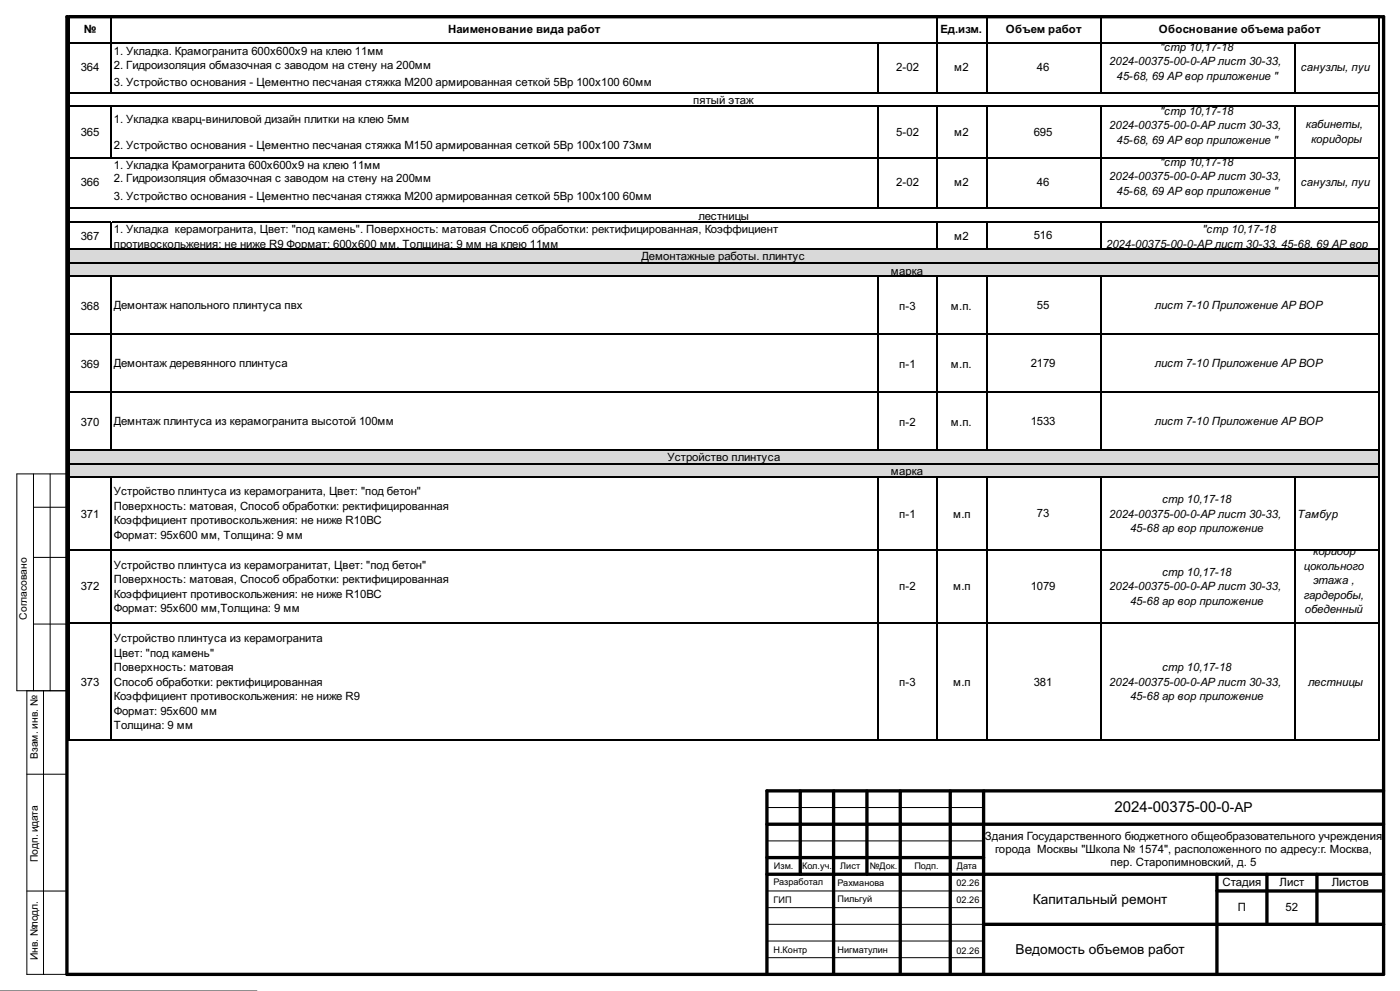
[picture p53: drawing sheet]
<svg xmlns="http://www.w3.org/2000/svg" width="420mm" height="297mm" viewBox="0 0 420 297" stroke-linecap="round" stroke-linejoin="round" font-family="sans-serif">
<defs><g id="words">
<text font-size="4.5" x="334.3" y="243.5">2024-00375-00-0-АР</text>
<g font-size="4.1">
<text x="309.9" y="270.8">Капитальный ремонт</text>
<text x="304.7" y="285.8">Ведомость объемов работ</text>
</g>
<g font-size="3.4">
<text x="25.1" y="9.9">№</text>
<text x="134.4" y="9.9">Наименование вида работ</text>
<text x="282.2" y="9.9">Ед.изм.</text>
<text x="301.8" y="9.9">Объем работ</text>
<text x="347.7" y="9.9">Обоснование объема работ</text>
<text x="34.1" y="16.5">1. Укладка. Крамогранита 600х600х9 на клею 11мм</text>
<text x="348" y="15.2">&quot;стр 10,17-18</text>
<text x="24.2" y="21.4">364</text>
<text x="34.1" y="20.8">2. Гидроизоляция обмазочная с заводом на стену на 200мм</text>
<text x="268.8" y="21.4">2-02</text>
<text x="286.2" y="21.4">м2</text>
<text x="311.1" y="21.4">46</text>
<text x="332.8" y="19.6">2024-00375-00-0-АР лист 30-33,</text>
<text x="335" y="23.9">45-68, 69 АР вор приложение &quot;</text>
<text x="390.2" y="21.4">санузлы, пуи</text>
<text x="34.1" y="25.8">3. Устройство основания - Цементно песчаная стяжка М200 армированная сеткой 5Вр 100х100 60мм</text>
<text x="208" y="31">пятый этаж</text>
<text x="348" y="34.5">&quot;стр 10,17-18</text>
<text x="24.2" y="40.7">365</text>
<text x="34.1" y="36.9">1. Укладка кварц-виниловой дизайн плитки на клею 5мм</text>
<text x="268.8" y="40.7">5-02</text>
<text x="286.2" y="40.7">м2</text>
<text x="310.1" y="40.7">695</text>
<text x="332.8" y="38.8">2024-00375-00-0-АР лист 30-33,</text>
<text x="391.8" y="38.5">кабинеты,</text>
<text x="34.1" y="44.7">2. Устройство основания - Цементно песчаная стяжка М150 армированная сеткой 5Вр 100х100 73мм</text>
<text x="335" y="43.2">45-68, 69 АР вор приложение &quot;</text>
<text x="393.3" y="42.8">коридоры</text>
<text x="34.1" y="50.6">1. Укладка Крамогранита 600х600х9 на клею 11мм</text>
<text x="348" y="49.7">&quot;стр 10,17-18</text>
<text x="24.2" y="55.9">366</text>
<text x="34.1" y="54.6">2. Гидроизоляция обмазочная с заводом на стену на 200мм</text>
<text x="34.1" y="59.9">3. Устройство основания - Цементно песчаная стяжка М200 армированная сеткой 5Вр 100х100 60мм</text>
<text x="268.8" y="55.9">2-02</text>
<text x="286.2" y="55.9">м2</text>
<text x="311.1" y="55.9">46</text>
<text x="332.8" y="54">2024-00375-00-0-АР лист 30-33,</text>
<text x="335" y="58.4">45-68, 69 АР вор приложение &quot;</text>
<text x="390.2" y="55.9">санузлы, пуи</text>
<text x="209.6" y="65.8">лестницы</text>
<text x="34.1" y="69.9">1. Укладка керамогранита, Цвет: &quot;под камень&quot;. Поверхность: матовая Способ обработки: ректифицированная, Коэффициент</text>
<text x="310.1" y="71.7">516</text>
<text x="360.7" y="69.9">&quot;стр 10,17-18</text>
<text x="24.2" y="72">367</text>
<text x="34.1" y="74.2">противоскольжения: не ниже R9 Формат: 600х600 мм. Толщина: 9 мм на клею 11мм</text>
<text x="192.5" y="77.9">Демонтажные работы. плинтус</text>
<text x="286.2" y="72">м2</text>
<text x="331.9" y="74.2">2024-00375-00-0-АР лист 30-33, 45-68, 69 АР вор</text>
<text x="267.3" y="82.3">марка</text>
<text x="24.2" y="92.8">368</text>
<text x="34.1" y="92.5">Демонтаж напольного плинтуса пвх</text>
<text x="269.8" y="92.8">п-3</text>
<text x="285.3" y="92.8">м.п.</text>
<text x="311.1" y="92.5">55</text>
<text x="346.5" y="92.5">лист 7-10 Приложение АР ВОР</text>
<text x="24.2" y="110.2">369</text>
<text x="34.1" y="109.9">Демонтаж деревянного плинтуса</text>
<text x="269.8" y="110.2">п-1</text>
<text x="285.3" y="110.2">м.п.</text>
<text x="309.2" y="109.9">2179</text>
<text x="346.5" y="109.9">лист 7-10 Приложение АР ВОР</text>
<text x="24.2" y="127.6">370</text>
<text x="34.1" y="127.3">Демнтаж плинтуса из керамогранита высотой 100мм</text>
<text x="269.8" y="127.6">п-2</text>
<text x="285.3" y="127.6">м.п.</text>
<text x="309.2" y="127.3">1533</text>
<text x="346.5" y="127.3">лист 7-10 Приложение АР ВОР</text>
<text x="200.2" y="138.1">Устройство плинтуса</text>
<text x="267.3" y="142.5">марка</text>
<text x="34.1" y="148.4">Устройство плинтуса из керамогранита, Цвет: &quot;под бетон&quot;</text>
<text x="24.2" y="155.2">371</text>
<text x="34.1" y="152.7">Поверхность: матовая, Способ обработки: ректифицированная</text>
<text x="269.8" y="155.2">п-1</text>
<text x="285.9" y="155.2">м.п</text>
<text x="311.1" y="154.9">73</text>
<text x="332.8" y="155.2">2024-00375-00-0-АР лист 30-33,</text>
<text x="348.6" y="150.9">стр 10,17-18</text>
<text x="389.3" y="155.2">Тамбур</text>
<text x="34.1" y="157.1">Коэффициент противоскольжения: не ниже R10BC</text>
<text x="34.1" y="161.4">Формат: 95х600 мм, Толщина: 9 мм</text>
<text x="339" y="159.6">45-68 ар вор приложение</text>
<text x="394" y="166.4">коридор</text>
<text x="34.1" y="170.4">Устройство плинтуса из керамогранитат, Цвет: &quot;под бетон&quot;</text>
<text x="348.6" y="172.6">стр 10,17-18</text>
<text x="391.2" y="170.7">цокольного</text>
<text x="24.2" y="177">372</text>
<text x="34.1" y="174.8">Поверхность: матовая, Способ обработки: ректифицированная</text>
<text x="34.1" y="179.1">Коэффициент противоскольжения: не ниже R10BC</text>
<text x="269.8" y="177">п-2</text>
<text x="285.9" y="177">м.п</text>
<text x="309.2" y="177">1079</text>
<text x="332.8" y="177">2024-00375-00-0-АР лист 30-33,</text>
<text x="391.2" y="179.4">гардеробы,</text>
<text x="394" y="175.1">этажа ,</text>
<text x="34.1" y="183.5">Формат: 95х600 мм,Толщина: 9 мм</text>
<text x="339" y="181.3">45-68 ар вор приложение</text>
<text x="391.5" y="183.8">обеденный</text>
<text x="398" y="188.1">зал</text>
<text x="34.1" y="192.5">Устройство плинтуса из керамогранита</text>
<text x="34.1" y="196.8">Цвет: &quot;под камень&quot;</text>
<text x="34.1" y="201.2">Поверхность: матовая</text>
<text x="348.6" y="201.2">стр 10,17-18</text>
<text x="24.2" y="205.5">373</text>
<text x="34.1" y="205.5">Способ обработки: ректифицированная</text>
<text x="34.1" y="209.9">Коэффициент противоскольжения: не ниже R9</text>
<text x="269.8" y="205.5">п-3</text>
<text x="285.9" y="205.5">м.п</text>
<text x="310.1" y="205.5">381</text>
<text x="332.8" y="205.5">2024-00375-00-0-АР лист 30-33,</text>
<text x="339" y="209.9">45-68 ар вор приложение</text>
<text x="392.4" y="205.5">лестницы</text>
<text x="34.1" y="214.2">Формат: 95х600 мм</text>
<text x="34.1" y="218.6">Толщина: 9 мм</text>
<text x="295.4" y="251.7">Здания Государственного бюджетного общеобразовательного учреждения</text>
<text x="298.5" y="255.6">города Москвы &quot;Школа № 1574&quot;, расположенного по адресу:г. Москва,</text>
<text x="333.2" y="259.6">пер. Старопимновский, д. 5</text>
<text x="366.7" y="265.6">Стадия</text>
<text x="383.9" y="265.6">Лист</text>
<text x="399.5" y="265.6">Листов</text>
<text x="371.3" y="273.1">П</text>
<text x="385.7" y="273.1">52</text>
</g>
<g font-size="3.1">
<text x="8.1" y="185.7" transform="rotate(-90 8.1 185.7)">Согласовано</text>
<text x="11.4" y="227.5" transform="rotate(-90 11.4 227.5)">Взам. инв. №</text>
<text x="11.4" y="258.3" transform="rotate(-90 11.4 258.3)">Подп. идата</text>
<text x="11.4" y="287.8" transform="rotate(-90 11.4 287.8)">Инв. №подл.</text>
</g>
<g font-size="2.7">
<text x="232.2" y="260.4">Изм.</text>
<text x="240.6" y="260.4">Кол.уч.</text>
<text x="252.1" y="260.4">Лист</text>
<text x="260.9" y="260.4">№Док.</text>
<text x="274.3" y="260.4">Подп.</text>
<text x="287" y="260.4">Дата</text>
<text x="232.1" y="265.2">Разработал</text>
<text x="251.3" y="265.5">Рахманова</text>
<text x="287" y="265.6">02.26</text>
<text x="232.1" y="270.5">ГИП</text>
<text x="251.3" y="270.4">Пильгуй</text>
<text x="287" y="270.7">02.26</text>
<text x="232.1" y="285.6">Н.Контр</text>
<text x="251.3" y="285.7">Нигматулин</text>
<text x="287" y="285.9">02.26</text>
</g>
<text font-size="1.4" fill="#fff" x="0" y="297">GSPublisherVersion 0.5.100.100</text>
</g></defs>
<path d="M20.6 4.7v8.3M20.8 4.8h393M20.8 12.9h393M33.4 5v8M281.1 5v8M296 5v8M330.2 5v8M413.7 5v8" fill="none" stroke="#000" stroke-width=".31"/>
<g fill="#d9d9d9">
<path d="M20.7 74.5h393.1v8.4h-393.1z"/>
<path d="M20.7 134.7h393.1v8.4h-393.1z"/>
</g>
<g fill="none" stroke="#000" stroke-width=".31">
<path d="M20.6 12.7v209.3M20.8 12.9h12.7M33.4 13v14.9M263.4 12.7v15.2M263.6 12.9h150.2M281.1 13v14.6M296 13v14.9M330.2 13v14.9M388.5 13v14.9M413.7 13v49.1M20.8 27.8h393M20.8 31.8h392.7"/>
<path d="M33.4 32v15.5M263.4 32v30.4M281.1 32v15.2M296 32v30.1M330.2 32v30.1M388.5 32v30.1M20.8 47.3h393M281.1 47.5v14.9M20.8 66.6h12.4M20.8 62.2h393M20.8 74.7h393M20.8 78.7h393"/>
<path d="M33.4 66.4v8.1M33.5 66.6h380M281.1 66.7v8.1M296 66.7v8.1M330.2 66.7v8.1M413.7 62.4v159.6M20.8 82.7h242.5M33.4 82.9v52.1M263.4 82.6v52.1M263.6 82.7h150.2M281.1 82.9v17.1M296 82.9v52.1"/>
<path d="M330.2 82.9v52.1M20.8 100.1h242.5M20.8 117.5h242.5M263.6 100.1h150.2M263.6 117.5h150.2M281.1 100.3v17M281.1 117.7v17M20.8 134.9h393M20.8 138.9h393M20.8 143h393M33.4 143.1v78.9M263.4 143.1v78.9"/>
<path d="M281.1 143.1v78.9M296 143.1v78.9M330.2 143.1v78.9M388.5 143.1v78.9M20.8 164.7h393M20.8 186.7h393M20.8 221.8h393"/>
</g>
<g fill="none" stroke="#000" stroke-width=".3">
<path d="M10 142v65M10 152h10.1M15 142v65M10 167.1h10.1M10 187h10.1M8.1 207v85h14.1M13.1 207v85M20.1 207h-15v-65h15v150M8.1 232h12M230.1 242h65M230.1 252h65M8.1 267h12"/>
<path d="M230.1 267h65M230.1 277h65M230.1 272h65M.1 297h77M230.1 287h65M230.1 282h65"/>
</g>
<g fill="none" stroke="#000" stroke-width="1">
<path d="M20.1 5h395v287h-395zM240.1 237v25M250.1 237v55M260.1 237v25M270.1 237v55M285.1 237v55M295.1 237v55M415.1 237h-185v55M230.1 247h185M230.1 257h65M230.1 262h185M295.1 277h120"/>
<path d="M365.1 262v30M365.1 267h50M380.1 262v15M395.1 262v15"/>
</g>
<use href="#words"/>
</svg>
